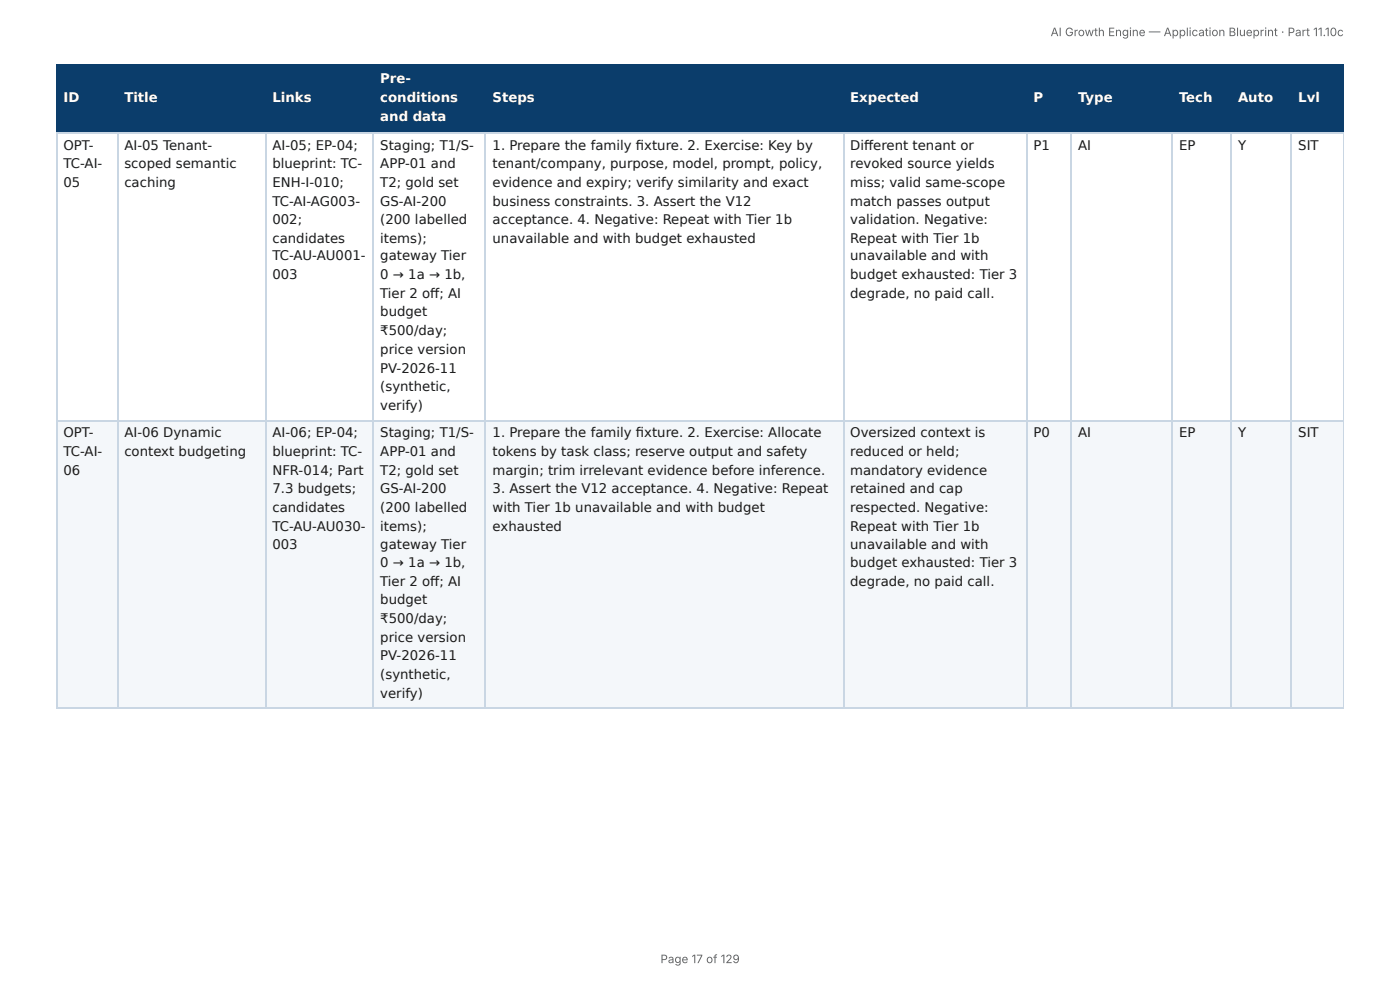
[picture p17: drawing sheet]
<svg xmlns="http://www.w3.org/2000/svg" width="297mm" height="210mm" viewBox="0 0 297 210" stroke-linecap="round" stroke-linejoin="round" font-family="sans-serif">
<defs><g id="words">
<g font-size="2.8" fill="#fff">
<text x="80.8" y="17.7">Pre-</text>
<text x="13.5" y="21.7">ID</text>
<text x="26.4" y="21.7">Title</text>
<text x="57.9" y="21.7">Links</text>
<text x="80.8" y="21.7">conditions</text>
<text x="104.6" y="21.7">Steps</text>
<text x="180.6" y="21.7">Expected</text>
<text x="219.5" y="21.7">P</text>
<text x="229" y="21.7">Type</text>
<text x="250.4" y="21.7">Tech</text>
<text x="262.9" y="21.7">Auto</text>
<text x="275.7" y="21.7">Lvl</text>
<text x="80.8" y="25.7">and data</text>
</g>
<g font-size="2.8" fill="#1a1a1a">
<text x="13.5" y="31.8">OPT-</text>
<text x="13.5" y="35.7">TC-AI-</text>
<text x="26.4" y="31.8">AI-05 Tenant-</text>
<text x="26.4" y="35.7">scoped semantic</text>
<text x="57.9" y="31.8">AI-05; EP-04;</text>
<text x="57.9" y="35.7">blueprint: TC-</text>
<text x="80.8" y="31.8">Staging; T1/S-</text>
<text x="80.8" y="35.7">APP-01 and</text>
<text x="104.6" y="31.8">1. Prepare the family fi xture. 2. Exercise: Key by</text>
<text x="104.6" y="35.7">tenant/company, purpose, model, prompt, policy,</text>
<text x="180.6" y="31.8">Diff erent tenant or</text>
<text x="180.6" y="35.7">revoked source yields</text>
<text x="219.5" y="31.8">P1</text>
<text x="229" y="31.8">AI</text>
<text x="250.4" y="31.8">EP</text>
<text x="262.9" y="31.8">Y</text>
<text x="275.7" y="31.8">SIT</text>
<text x="13.5" y="39.7">05</text>
<text x="26.4" y="39.7">caching</text>
<text x="57.9" y="39.7">ENH-I-010;</text>
<text x="80.8" y="39.7">T2; gold set</text>
<text x="104.6" y="39.7">evidence and expiry; verify similarity and exact</text>
<text x="180.6" y="39.7">miss; valid same-scope</text>
<text x="57.9" y="43.7">TC-AI-AG003-</text>
<text x="57.9" y="47.6">002;</text>
<text x="80.8" y="43.7">GS-AI-200</text>
<text x="80.8" y="47.6">(200 labelled</text>
<text x="104.6" y="43.7">business constraints. 3. Assert the V12</text>
<text x="104.6" y="47.6">acceptance. 4. Negative: Repeat with Tier 1b</text>
<text x="180.6" y="43.7">match passes output</text>
<text x="180.6" y="47.6">validation. Negative:</text>
<text x="57.9" y="51.6">candidates</text>
<text x="80.8" y="51.6">items);</text>
<text x="104.6" y="51.6">unavailable and with budget exhausted</text>
<text x="180.6" y="51.6">Repeat with Tier 1b</text>
<text x="57.9" y="55.3">TC-AU-AU001-</text>
<text x="57.9" y="59.3">003</text>
<text x="80.8" y="55.3">gateway Tier</text>
<text x="80.8" y="59.3">0 → 1a → 1b,</text>
<text x="180.6" y="55.3">unavailable and with</text>
<text x="180.6" y="59.3">budget exhausted: Tier 3</text>
<text x="80.8" y="63.2">Tier 2 off ; AI</text>
<text x="180.6" y="63.2">degrade, no paid call.</text>
<text x="80.8" y="67.2">budget</text>
<text x="80.8" y="71.2">₹500/day;</text>
<text x="80.8" y="75.1">price version</text>
<text x="80.8" y="79.1">PV-2026-11</text>
<text x="80.8" y="83.1">(synthetic,</text>
<text x="80.8" y="87">verify)</text>
<text x="13.5" y="92.9">OPT-</text>
<text x="26.4" y="92.9">AI-06 Dynamic</text>
<text x="57.9" y="92.9">AI-06; EP-04;</text>
<text x="80.8" y="92.9">Staging; T1/S-</text>
<text x="104.6" y="92.9">1. Prepare the family fi xture. 2. Exercise: Allocate</text>
<text x="180.6" y="92.9">Oversized context is</text>
<text x="219.5" y="92.9">P0</text>
<text x="229" y="92.9">AI</text>
<text x="250.4" y="92.9">EP</text>
<text x="262.9" y="92.9">Y</text>
<text x="275.7" y="92.9">SIT</text>
<text x="13.5" y="96.8">TC-AI-</text>
<text x="13.5" y="100.8">06</text>
<text x="26.4" y="96.8">context budgeting</text>
<text x="57.9" y="96.8">blueprint: TC-</text>
<text x="57.9" y="100.8">NFR-014; Part</text>
<text x="80.8" y="96.8">APP-01 and</text>
<text x="80.8" y="100.8">T2; gold set</text>
<text x="104.6" y="96.8">tokens by task class; reserve output and safety</text>
<text x="104.6" y="100.8">margin; trim irrelevant evidence before inference.</text>
<text x="180.6" y="96.8">reduced or held;</text>
<text x="180.6" y="100.8">mandatory evidence</text>
<text x="57.9" y="104.8">7.3 budgets;</text>
<text x="80.8" y="104.8">GS-AI-200</text>
<text x="104.6" y="104.8">3. Assert the V12 acceptance. 4. Negative: Repeat</text>
<text x="180.6" y="104.8">retained and cap</text>
<text x="57.9" y="108.7">candidates</text>
<text x="57.9" y="112.7">TC-AU-AU030-</text>
<text x="80.8" y="108.7">(200 labelled</text>
<text x="80.8" y="112.7">items);</text>
<text x="104.6" y="108.7">with Tier 1b unavailable and with budget</text>
<text x="104.6" y="112.7">exhausted</text>
<text x="180.6" y="108.7">respected. Negative:</text>
<text x="180.6" y="112.7">Repeat with Tier 1b</text>
<text x="57.9" y="116.7">003</text>
<text x="80.8" y="116.7">gateway Tier</text>
<text x="180.6" y="116.7">unavailable and with</text>
<text x="80.8" y="120.4">0 → 1a → 1b,</text>
<text x="80.8" y="124.4">Tier 2 off ; AI</text>
<text x="180.6" y="120.4">budget exhausted: Tier 3</text>
<text x="180.6" y="124.4">degrade, no paid call.</text>
<text x="80.8" y="128.3">budget</text>
<text x="80.8" y="132.3">₹500/day;</text>
<text x="80.8" y="136.3">price version</text>
<text x="80.8" y="140.2">PV-2026-11</text>
<text x="80.8" y="144.2">(synthetic,</text>
<text x="80.8" y="148.2">verify)</text>
</g>
<g font-size="2.5" fill="#666">
<text x="223.1" y="7.7">AI Growth Engine — Application Blueprint · Part 11.10c</text>
<text x="140.3" y="204.5">Page 17 of 129</text>
</g>
</g></defs>
<g fill="#0b3d6b">
<path d="M12.2 14h12.7v14h-12.7z"/>
<path d="M24.9 14h31.5v14h-31.5z"/>
<path d="M56.4 14h23v14h-23z"/>
<path d="M79.4 14h23.8v14h-23.8z"/>
<path d="M103.2 14h75.9v14h-75.9z"/>
<path d="M179.1 14h38.9v14h-38.9z"/>
<path d="M218 14h9.5v14h-9.5z"/>
<path d="M227.5 14h21.5v14h-21.5z"/>
<path d="M249 14h12.4v14h-12.4z"/>
<path d="M261.4 14h13v14h-13z"/>
<path d="M274.4 14h11v14h-11z"/>
</g>
<g fill="#f4f7fa">
<path d="M12.2 89.2h12.7v61.1h-12.7z"/>
<path d="M24.9 89.2h31.5v61.1h-31.5z"/>
<path d="M56.4 89.2h23v61.1h-23z"/>
<path d="M79.4 89.2h23.8v61.1h-23.8z"/>
<path d="M103.2 89.2h75.9v61.1h-75.9z"/>
<path d="M179.1 89.2h38.9v61.1h-38.9z"/>
<path d="M218 89.2h9.5v61.1h-9.5z"/>
<path d="M227.5 89.2h21.5v61.1h-21.5z"/>
<path d="M249 89.2h12.4v61.1h-12.4z"/>
<path d="M261.4 89.2h13v61.1h-13z"/>
<path d="M274.4 89.2h11v61.1h-11z"/>
</g>
<g fill="none" stroke="#0b3d6b" stroke-width=".26">
<path d="M11.9 13.9h273.5M12 13.8v14.5M25 13.8v14.5M56.5 13.8v14.5M79.2 13.8v14.5M103.1 13.8v14.5M179.3 13.8v14.5M218.1 13.8v14.5M227.4 13.8v14.5M248.8 13.8v14.5M261.5 13.8v14.5M274.2 13.8v14.5"/>
<path d="M11.9 28.2h273.5"/>
</g>
<path d="M285.3 13.8v14.5" fill="none" stroke="#0b3d6b" stroke-width=".21"/>
<g fill="none" stroke="#c9d6e3" stroke-width=".26">
<path d="M11.9 28.2h273.5M12 28.3v122M25 28.3v122M56.5 28.3v122M79.2 28.3v122M103.1 28.3v122M179.3 28.3v122M218.1 28.3v122M227.4 28.3v122M248.8 28.3v122M261.5 28.3v122M274.2 28.3v122"/>
<path d="M11.9 89.3h273.5M11.9 150.4h273.5"/>
</g>
<path d="M285.3 28.3v122" fill="none" stroke="#c9d6e3" stroke-width=".21"/>
<use href="#words"/>
</svg>
